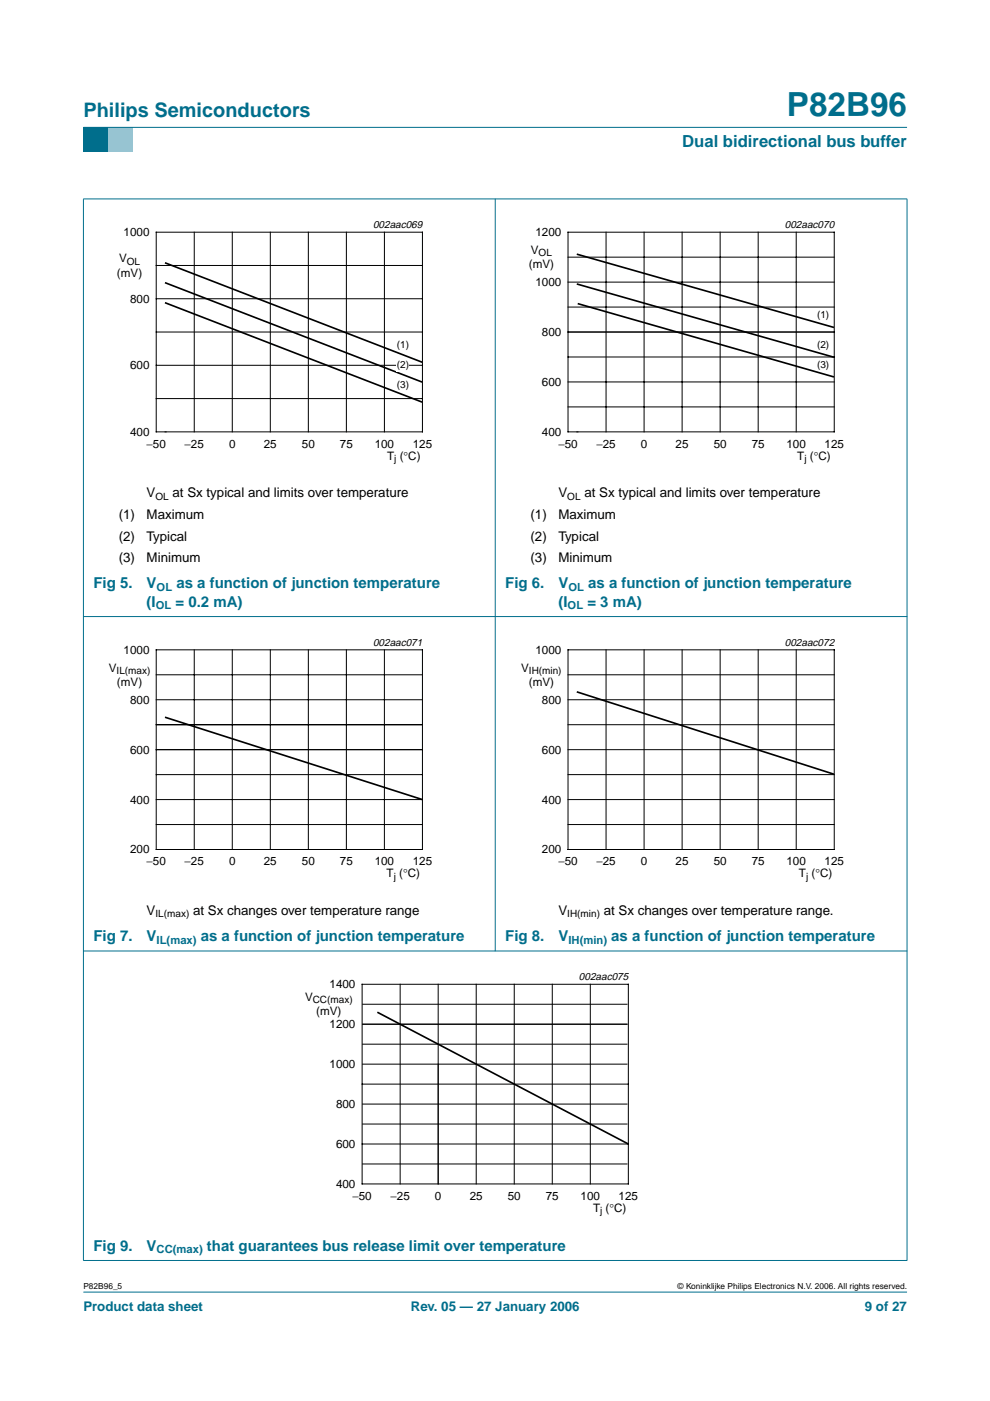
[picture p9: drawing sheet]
<svg xmlns="http://www.w3.org/2000/svg" width="210mm" height="297mm" viewBox="0 0 210 297" stroke-linecap="round" stroke-linejoin="round" font-family="sans-serif">
<defs><g id="words">
<text font-size="7.1" fill="#006e8c" x="166.8" y="24.7">P82B96</text>
<text font-size="4.2" fill="#006e8c" x="17.7" y="24.9">Philips Semiconductors</text>
<text font-size="3.5" fill="#006e8c" x="144.7" y="31.1">Dual bidirectional bus buffer</text>
<g font-size="3.2" fill="#006e8c">
<text x="19.8" y="124.7">Fig 5.</text>
<text x="31.1" y="124.7">V</text>
<text x="37.4" y="124.7">as a function of junction temperature</text>
<text x="107.1" y="124.7">Fig 6.</text>
<text x="118.4" y="124.7">V</text>
<text x="124.7" y="124.7">as a function of junction temperature</text>
<text x="31.1" y="128.6">(I</text>
<text x="37.2" y="128.6">= 0.2 mA)</text>
<text x="118.4" y="128.6">(I</text>
<text x="124.5" y="128.6">= 3 mA)</text>
<text x="19.8" y="199.5">Fig 7.</text>
<text x="31.1" y="199.5">V</text>
<text x="42.6" y="199.5">as a function of junction temperature</text>
<text x="107.1" y="199.5">Fig 8.</text>
<text x="118.4" y="199.5">V</text>
<text x="129.6" y="199.5">as a function of junction temperature</text>
<text x="19.8" y="265.1">Fig 9.</text>
<text x="31.1" y="265.1">V</text>
<text x="43.9" y="265.1">that guarantees bus release limit over temperature</text>
</g>
<g font-size="2.8">
<text x="31.1" y="105.4">V</text>
<text x="36.6" y="105.4">at Sx typical and limits over temperature</text>
<text x="118.4" y="105.4">V</text>
<text x="123.9" y="105.4">at Sx typical and limits over temperature</text>
<text x="25.2" y="110">(1)</text>
<text x="31.1" y="110">Maximum</text>
<text x="112.5" y="110">(1)</text>
<text x="118.4" y="110">Maximum</text>
<text x="25.2" y="114.6">(2)</text>
<text x="25.2" y="119.2">(3)</text>
<text x="31.1" y="114.6">Typical</text>
<text x="31.1" y="119.2">Minimum</text>
<text x="112.5" y="114.6">(2)</text>
<text x="112.5" y="119.2">(3)</text>
<text x="118.4" y="114.6">Typical</text>
<text x="118.4" y="119.2">Minimum</text>
<text x="31.1" y="194">V</text>
<text x="40.9" y="194">at Sx changes over temperature range</text>
<text x="118.4" y="194">V</text>
<text x="128" y="194">at Sx changes over temperature range.</text>
</g>
<g font-size="2.8" fill="#006e8c">
<text x="17.7" y="278">Product data sheet</text>
<text x="87.1" y="278">Rev. 05 — 27 January 2006</text>
<text x="183.4" y="278">9 of 27</text>
</g>
<g font-size="2.5">
<text x="26.2" y="50.1">1000</text>
<text x="112.6" y="53.9">V</text>
<text x="113.5" y="50.1">1200</text>
<text x="24.8" y="58.6">(mV)</text>
<text x="25.2" y="55.6">V</text>
<text x="112.1" y="56.9">(mV)</text>
<text x="27.6" y="64.2">800</text>
<text x="113.5" y="60.7">1000</text>
<text x="114.9" y="71.2">800</text>
<text x="27.6" y="78.3">600</text>
<text x="114.9" y="81.8">600</text>
<text x="27.6" y="92.4">400</text>
<text x="31.1" y="95">−50</text>
<text x="39.1" y="95">−25</text>
<text x="48.6" y="95">0</text>
<text x="55.9" y="95">25</text>
<text x="64" y="95">50</text>
<text x="72.1" y="95">75</text>
<text x="79.4" y="95">100</text>
<text x="87.5" y="95">125</text>
<text x="114.9" y="92.4">400</text>
<text x="118.4" y="95">−50</text>
<text x="126.4" y="95">−25</text>
<text x="135.9" y="95">0</text>
<text x="143.3" y="95">25</text>
<text x="151.3" y="95">50</text>
<text x="159.4" y="95">75</text>
<text x="166.8" y="95">100</text>
<text x="174.8" y="95">125</text>
<text x="82.1" y="97.5">T (°C)</text>
<text x="169" y="97.5">T (°C)</text>
<text x="23.1" y="142.4">V</text>
<text x="26.2" y="138.6">1000</text>
<text x="110.5" y="142.4">V</text>
<text x="113.5" y="138.6">1000</text>
<text x="24.8" y="145.4">(mV)</text>
<text x="27.6" y="149.2">800</text>
<text x="112.1" y="145.4">(mV)</text>
<text x="114.9" y="149.2">800</text>
<text x="27.6" y="159.8">600</text>
<text x="114.9" y="159.8">600</text>
<text x="27.6" y="170.4">400</text>
<text x="114.9" y="170.4">400</text>
<text x="27.6" y="181">200</text>
<text x="31.1" y="183.5">−50</text>
<text x="39.1" y="183.5">−25</text>
<text x="48.6" y="183.5">0</text>
<text x="55.9" y="183.5">25</text>
<text x="64" y="183.5">50</text>
<text x="72.1" y="183.5">75</text>
<text x="79.4" y="183.5">100</text>
<text x="87.5" y="183.5">125</text>
<text x="114.9" y="181">200</text>
<text x="118.4" y="183.5">−50</text>
<text x="126.4" y="183.5">−25</text>
<text x="135.9" y="183.5">0</text>
<text x="143.3" y="183.5">25</text>
<text x="151.3" y="183.5">50</text>
<text x="159.4" y="183.5">75</text>
<text x="166.8" y="183.5">100</text>
<text x="174.8" y="183.5">125</text>
<text x="82" y="186">T (°C)</text>
<text x="169.4" y="186">T (°C)</text>
<text x="69.9" y="209.5">1400</text>
<text x="64.7" y="212.3">V</text>
<text x="67" y="215.3">(mV)</text>
<text x="69.9" y="218">1200</text>
<text x="69.9" y="226.5">1000</text>
<text x="71.2" y="234.9">800</text>
<text x="71.2" y="243.4">600</text>
<text x="71.2" y="251.9">400</text>
<text x="74.7" y="254.4">−50</text>
<text x="82.8" y="254.4">−25</text>
<text x="92.2" y="254.4">0</text>
<text x="99.6" y="254.4">25</text>
<text x="107.7" y="254.4">50</text>
<text x="115.7" y="254.4">75</text>
<text x="123.1" y="254.4">100</text>
<text x="125.7" y="256.9">T (°C)</text>
<text x="131.2" y="254.4">125</text>
</g>
<g font-size="2.4" fill="#006e8c">
<text x="33.2" y="125.3">OL</text>
<text x="120.5" y="125.3">OL</text>
<text x="33" y="129.2">OL</text>
<text x="120.3" y="129.2">OL</text>
<text x="33.2" y="200.1">IL(max)</text>
<text x="120.5" y="200.1">IH(min)</text>
<text x="33.2" y="265.7">CC(max)</text>
</g>
<g font-size="2.2">
<text x="79.1" y="48.4">002aac069</text>
<text x="166.4" y="48.4">002aac070</text>
<text x="79.1" y="136.9">002aac071</text>
<text x="166.4" y="136.9">002aac072</text>
<text x="122.7" y="207.8">002aac075</text>
</g>
<g font-size="2.1">
<text x="26.9" y="56.1">OL</text>
<text x="114.2" y="54.4">OL</text>
<text x="173.2" y="67.4">(1)</text>
<text x="84.2" y="73.8">(1)</text>
<text x="84.2" y="77.9">(2)</text>
<text x="173.2" y="77.9">(3)</text>
<text x="173.2" y="73.7">(2)</text>
<text x="84.2" y="82.4">(3)</text>
<text x="83.6" y="98">j</text>
<text x="170.6" y="98">j</text>
<text x="33" y="105.9">OL</text>
<text x="120.3" y="105.9">OL</text>
<text x="24.7" y="142.9">IL(max)</text>
<text x="112.1" y="142.9">IH(min)</text>
<text x="83.5" y="186.5">j</text>
<text x="170.9" y="186.5">j</text>
<text x="33" y="194.5">IL(max)</text>
<text x="120.3" y="194.5">IH(min)</text>
<text x="66.3" y="212.8">CC(max)</text>
<text x="127.3" y="257.4">j</text>
</g>
<g font-size="1.8">
<text x="17.7" y="273.4">P82B96_5</text>
<text x="143.7" y="273.4">© Koninklijke Philips Electronics N.V. 2006. All rights reserved.</text>
</g>
</g></defs>
<path d="M17.7 273.9h174.6z" fill="#006e8c" stroke="#006e8c" stroke-width=".21"/>
<path d="M17.7 27h5.3v5.3h-5.3z" fill-rule="evenodd" fill="#006e8c"/>
<path d="M23 27h5.3v5.3h-5.3z" fill-rule="evenodd" fill="#96c4d6"/>
<g fill="#006e8c" stroke="#006e8c" stroke-width=".21">
<path d="M17.7 27h174.6z"/>
<path d="M17.7 42.2v225z"/>
<path d="M105 42.1v159.6z"/>
<path d="M192.3 42.2v225z"/>
<path d="M17.6 42.2h174.8z"/>
<path d="M17.6 130.7h174.8z"/>
<path d="M17.6 201.6h174.8z"/>
<path d="M17.6 267.2h174.8z"/>
</g>
<g fill="none" stroke="#000" stroke-width=".21">
<path d="M33.1 49.2h56.5v42.4h-56.5zM33.1 56.3h56.5M41.2 49.2v42.4M49.2 49.2v42.4M57.3 49.2v42.4M65.4 49.2v42.4M73.4 49.2v42.4M81.5 49.2v42.4M33.1 63.3h56.5M33.1 70.4h56.5M33.1 77.5h56.5M33.1 84.5h56.5"/>
<path d="M35 91.6h.1"/>
</g>
<path d="M35 55.7l54.5 21.1M35 59.9l54.5 21.1M35 64.2l54.5 21.1" fill="none" stroke="#000" stroke-width=".35"/>
<path d="M20.4 46.4h81.9v52.2h-81.9z" fill="none" stroke="#fff" stroke-width=".21"/>
<path d="M84.1 76.1h2.6v2.7h-2.6z" fill="#fff"/>
<g fill="none" stroke="#000" stroke-width=".21">
<path d="M120.4 49.2h56.5v42.4h-56.5zM120.4 59.8h56.5M120.4 54.5h56.5M128.5 49.2v42.4M136.6 49.2v42.4M144.6 49.2v42.4M152.7 49.2v42.4M160.8 49.2v42.4M168.8 49.2v42.4M120.4 70.4h56.5M120.4 75.7h56.5M120.4 65.1h56.5"/>
<path d="M120.4 81h56.5M120.4 86.3h56.5M122.3 91.6h.1M33.1 137.8h56.5v42.3h-56.5zM41.2 137.8v42.3M49.2 137.8v42.3M57.3 137.8v42.3M65.4 137.8v42.3M73.4 137.8v42.3M81.5 137.8v42.3M120.4 137.8h56.5v42.3h-56.5zM128.5 137.8v42.3"/>
<path d="M136.6 137.8v42.3M144.6 137.8v42.3M152.7 137.8v42.3M160.8 137.8v42.3M168.8 137.8v42.3M33.1 158.9h56.5M33.1 148.4h56.5M33.1 153.7h56.5M33.1 143.1h56.5M120.4 158.9h56.5M120.4 148.4h56.5M120.4 153.7h56.5"/>
<path d="M120.4 143.1h56.5M33.1 164.2h56.5M33.1 169.5h56.5M33.1 174.8h56.5M120.4 164.2h56.5M120.4 169.5h56.5M120.4 174.8h56.5M35 180.1h.1M122.3 180.1h.1M76.8 217.2h56.2M76.8 208.7h56.4v42.3h-56.4zM76.8 212.9h56.2"/>
<path d="M84.8 208.7v42.3M92.9 208.7v42.3M101 208.7v42.3M109 208.7v42.3M117.1 208.7v42.3M125.2 208.7v42.3M76.8 229.9h56.4M76.8 225.6h56.2M76.8 234.1h56.2M76.8 221.4h56.2M76.8 238.3h56.2M76.8 242.6h56.4"/>
<path d="M76.8 246.8h56.2"/>
</g>
<path d="M122.3 53.9l54.5 15.5M122.3 60.2l54.5 15.5M122.5 64.4l54.3 15.5M35 152.1l54.6 17.4M122.3 146.7l54.5 17.4M80 214.6l53.2 28" fill="none" stroke="#000" stroke-width=".35"/>
<path d="M107.7 46.4h81.9v52.2h-81.9zM20.4 135h81.9v52.2h-81.9zM107.7 135h81.9v52.2h-81.9zM64.1 205.9h81.8v52.2h-81.8z" fill="none" stroke="#fff" stroke-width=".21"/>
<use href="#words"/>
</svg>
